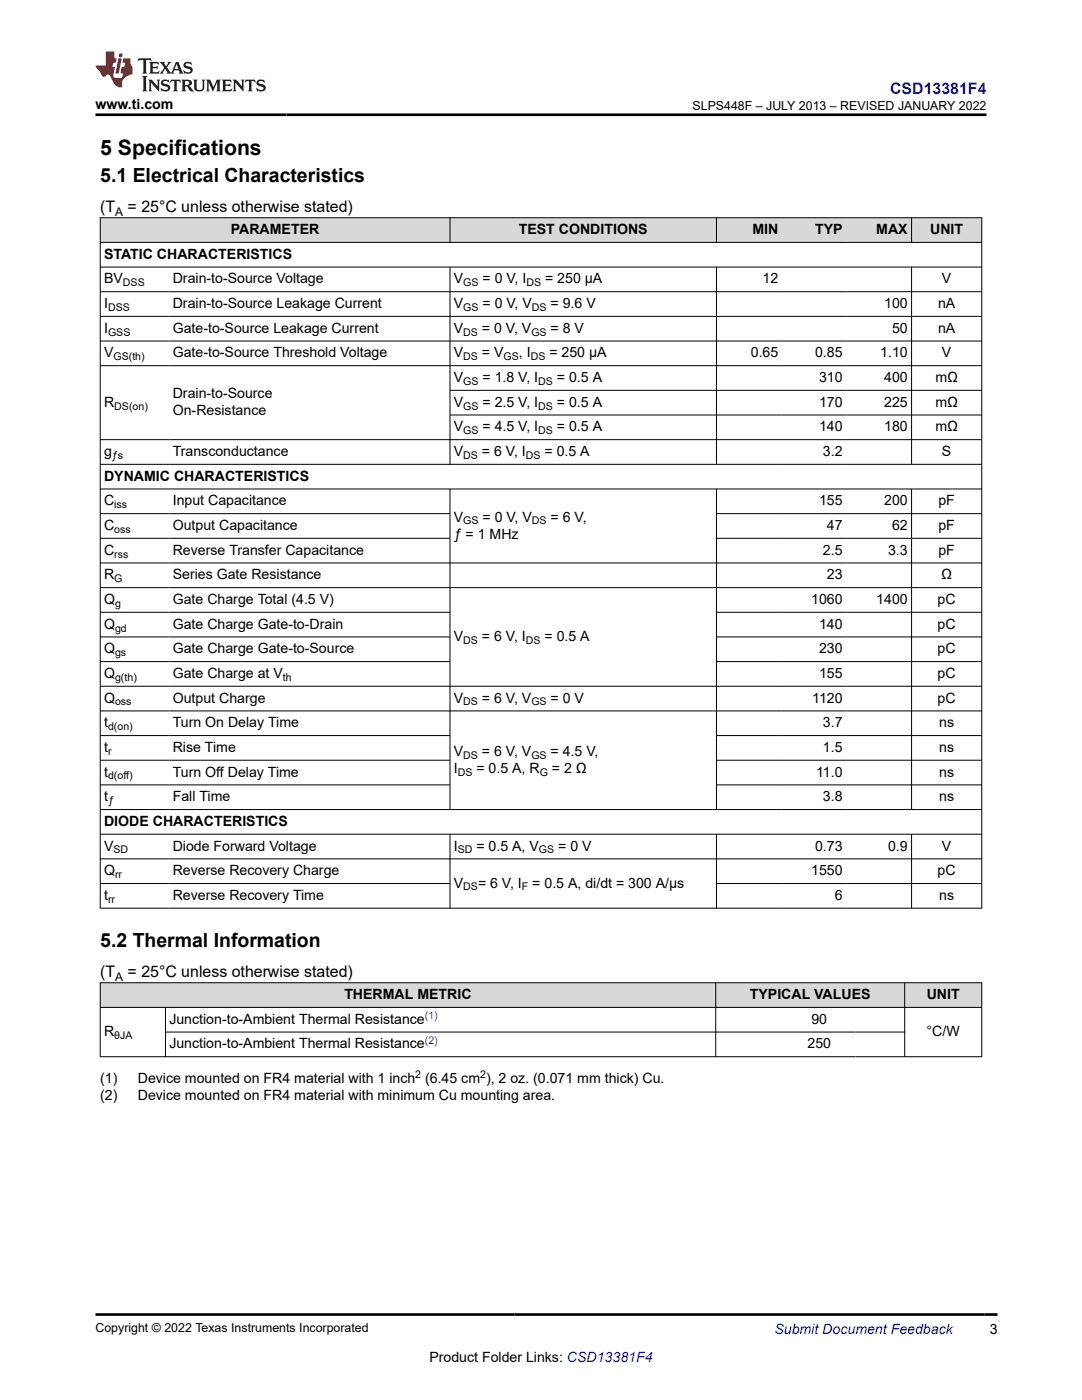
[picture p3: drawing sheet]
<svg xmlns="http://www.w3.org/2000/svg" width="216mm" height="279mm" viewBox="0 0 216 279" stroke-linecap="round" stroke-linejoin="round" font-family="sans-serif">
<defs><g id="words">
<text font-size="4.2" x="20" y="30.9">5 Specifications</text>
<g font-size="3.9">
<text x="20" y="36.3">5.1 Electrical Characteristics</text>
<text x="20" y="188.9">5.2 Thermal Information</text>
</g>
<text font-size="3.2" fill="#00f" x="177.6" y="18.7">CSD13381F4</text>
<g font-size="3.2">
<text x="20" y="42.4">(T</text>
<text x="25.5" y="42.4">= 25°C unless otherwise stated)</text>
<text x="20" y="195.1">(T</text>
<text x="25.5" y="195.1">= 25°C unless otherwise stated)</text>
</g>
<g font-size="2.8">
<text x="19" y="21.8">www.ti.com</text>
<text x="46.1" y="46.7">PARAMETER</text>
<text x="103.5" y="46.7">TEST CONDITIONS</text>
<text x="150.1" y="46.7">MIN</text>
<text x="162.6" y="46.7">TYP</text>
<text x="174.9" y="46.7">MAX</text>
<text x="185.6" y="46.7">UNIT</text>
<text x="20.8" y="51.6">STATIC CHARACTERISTICS</text>
<text x="20.8" y="56.6">BV</text>
<text x="34.5" y="56.6">Drain-to-Source Voltage</text>
<text x="90.6" y="56.6">V</text>
<text x="96.3" y="56.6">= 0 V, I</text>
<text x="108.8" y="56.6">= 250 μA</text>
<text x="152.2" y="56.6">12</text>
<text x="188" y="56.6">V</text>
<text x="20.8" y="61.5">I</text>
<text x="34.5" y="61.5">Drain-to-Source Leakage Current</text>
<text x="90.6" y="61.5">V</text>
<text x="96.3" y="61.5">= 0 V, V</text>
<text x="109.9" y="61.5">= 9.6 V</text>
<text x="176.4" y="61.5">100</text>
<text x="187.2" y="61.5">nA</text>
<text x="20.8" y="66.4">I</text>
<text x="20.8" y="71.3">V</text>
<text x="34.5" y="66.4">Gate-to-Source Leakage Current</text>
<text x="34.5" y="71.3">Gate-to-Source Threshold Voltage</text>
<text x="90.6" y="66.4">V</text>
<text x="90.6" y="71.3">V</text>
<text x="96.2" y="66.4">= 0 V, V</text>
<text x="96.2" y="71.3">= V</text>
<text x="103.5" y="71.3">, I</text>
<text x="109.6" y="71.3">= 250 μA</text>
<text x="109.9" y="66.4">= 8 V</text>
<text x="149.8" y="71.3">0.65</text>
<text x="162.6" y="71.3">0.85</text>
<text x="175.6" y="71.3">1.10</text>
<text x="178" y="66.4">50</text>
<text x="187.2" y="66.4">nA</text>
<text x="188" y="71.3">V</text>
<text x="90.6" y="76.3">V</text>
<text x="96.3" y="76.3">= 1.8 V, I</text>
<text x="111.1" y="76.3">= 0.5 A</text>
<text x="163.4" y="76.3">310</text>
<text x="176.4" y="76.3">400</text>
<text x="186.6" y="76.3">mΩ</text>
<text x="20.8" y="81.2">R</text>
<text x="34.5" y="79.5">Drain-to-Source</text>
<text x="34.5" y="82.9">On-Resistance</text>
<text x="90.6" y="81.2">V</text>
<text x="96.3" y="81.2">= 2.5 V, I</text>
<text x="111.1" y="81.2">= 0.5 A</text>
<text x="163.4" y="81.2">170</text>
<text x="176.4" y="81.2">225</text>
<text x="186.6" y="81.2">mΩ</text>
<text x="90.6" y="86.1">V</text>
<text x="96.3" y="86.1">= 4.5 V, I</text>
<text x="111.1" y="86.1">= 0.5 A</text>
<text x="163.4" y="86.1">140</text>
<text x="176.4" y="86.1">180</text>
<text x="186.6" y="86.1">mΩ</text>
<text x="20.8" y="91">g</text>
<text x="20.8" y="95.9">DYNAMIC CHARACTERISTICS</text>
<text x="34.5" y="91">Transconductance</text>
<text x="90.6" y="91">V</text>
<text x="96.2" y="91">= 6 V, I</text>
<text x="108.7" y="91">= 0.5 A</text>
<text x="164.2" y="91">3.2</text>
<text x="188" y="91">S</text>
<text x="20.8" y="100.9">C</text>
<text x="34.5" y="100.9">Input Capacitance</text>
<text x="163.4" y="100.9">155</text>
<text x="176.4" y="100.9">200</text>
<text x="187.3" y="100.9">pF</text>
<text x="20.8" y="105.8">C</text>
<text x="34.5" y="105.8">Output Capacitance</text>
<text x="90.6" y="107.5">ƒ = 1 MHz</text>
<text x="90.6" y="104.1">V</text>
<text x="96.3" y="104.1">= 0 V, V</text>
<text x="109.9" y="104.1">= 6 V,</text>
<text x="165" y="105.8">47</text>
<text x="178" y="105.8">62</text>
<text x="187.3" y="105.8">pF</text>
<text x="20.8" y="110.7">C</text>
<text x="34.5" y="110.7">Reverse Transfer Capacitance</text>
<text x="164.2" y="110.7">2.5</text>
<text x="177.2" y="110.7">3.3</text>
<text x="187.3" y="110.7">pF</text>
<text x="20.8" y="115.6">R</text>
<text x="34.5" y="115.6">Series Gate Resistance</text>
<text x="165" y="115.6">23</text>
<text x="187.8" y="115.6">Ω</text>
<text x="20.8" y="120.5">Q</text>
<text x="20.8" y="125.5">Q</text>
<text x="34.5" y="120.5">Gate Charge Total (4.5 V)</text>
<text x="34.5" y="125.5">Gate Charge Gate-to-Drain</text>
<text x="161.9" y="120.5">1060</text>
<text x="163.4" y="125.5">140</text>
<text x="174.8" y="120.5">1400</text>
<text x="187.1" y="120.5">pC</text>
<text x="187.1" y="125.5">pC</text>
<text x="20.8" y="130.4">Q</text>
<text x="34.5" y="130.4">Gate Charge Gate-to-Source</text>
<text x="90.6" y="127.9">V</text>
<text x="96.2" y="127.9">= 6 V, I</text>
<text x="108.7" y="127.9">= 0.5 A</text>
<text x="163.4" y="130.4">230</text>
<text x="187.1" y="130.4">pC</text>
<text x="20.8" y="135.3">Q</text>
<text x="34.5" y="135.3">Gate Charge at V</text>
<text x="163.4" y="135.3">155</text>
<text x="187.1" y="135.3">pC</text>
<text x="20.8" y="140.2">Q</text>
<text x="34.5" y="140.2">Output Charge</text>
<text x="90.6" y="140.2">V</text>
<text x="96.2" y="140.2">= 6 V, V</text>
<text x="109.9" y="140.2">= 0 V</text>
<text x="162.1" y="140.2">1120</text>
<text x="187.1" y="140.2">pC</text>
<text x="20.8" y="145.2">t</text>
<text x="34.5" y="145.2">Turn On Delay Time</text>
<text x="164.2" y="145.2">3.7</text>
<text x="187.4" y="145.2">ns</text>
<text x="20.8" y="150.1">t</text>
<text x="20.8" y="155">t</text>
<text x="34.5" y="150.1">Rise Time</text>
<text x="34.5" y="155">Turn Off Delay Time</text>
<text x="90.6" y="154.2">I</text>
<text x="90.6" y="150.8">V</text>
<text x="95.1" y="154.2">= 0.5 A, R</text>
<text x="96.2" y="150.8">= 6 V, V</text>
<text x="109.9" y="150.8">= 4.5 V,</text>
<text x="110.1" y="154.2">= 2 Ω</text>
<text x="162.8" y="155">11.0</text>
<text x="164.2" y="150.1">1.5</text>
<text x="187.4" y="150.1">ns</text>
<text x="187.4" y="155">ns</text>
<text x="20.8" y="159.9">t</text>
<text x="34.5" y="159.9">Fall Time</text>
<text x="164.2" y="159.9">3.8</text>
<text x="187.4" y="159.9">ns</text>
<text x="20.8" y="164.8">DIODE CHARACTERISTICS</text>
<text x="20.8" y="169.8">V</text>
<text x="34.5" y="169.8">Diode Forward Voltage</text>
<text x="90.6" y="169.8">I</text>
<text x="95.1" y="169.8">= 0.5 A, V</text>
<text x="111.4" y="169.8">= 0 V</text>
<text x="162.6" y="169.8">0.73</text>
<text x="177.2" y="169.8">0.9</text>
<text x="188" y="169.8">V</text>
<text x="20.8" y="174.7">Q</text>
<text x="20.8" y="179.6">t</text>
<text x="34.5" y="174.7">Reverse Recovery Charge</text>
<text x="34.5" y="179.6">Reverse Recovery Time</text>
<text x="90.6" y="177.1">V</text>
<text x="95.4" y="177.1">= 6 V, I</text>
<text x="106.2" y="177.1">= 0.5 A, di/dt = 300 A/μs</text>
<text x="161.9" y="174.7">1550</text>
<text x="166.6" y="179.6">6</text>
<text x="187.1" y="174.7">pC</text>
<text x="187.4" y="179.6">ns</text>
<text x="68.7" y="199.4">THERMAL METRIC</text>
<text x="149.6" y="199.4">TYPICAL VALUES</text>
<text x="184.9" y="199.4">UNIT</text>
<text x="20.8" y="206.8">R</text>
<text x="33.8" y="204.3">Junction-to-Ambient Thermal Resistance</text>
<text x="33.8" y="209.2">Junction-to-Ambient Thermal Resistance</text>
<text x="161.1" y="209.2">250</text>
<text x="161.9" y="204.3">90</text>
<text x="184.9" y="206.8">°C/W</text>
<text x="20" y="216">(1)</text>
<text x="20" y="219.4">(2)</text>
<text x="27.5" y="216">Device mounted on FR4 material with 1 inch (6.45 cm ), 2 oz. (0.071 mm thick) Cu.</text>
<text x="27.5" y="219.4">Device mounted on FR4 material with minimum Cu mounting area.</text>
<text x="197.5" y="266.1">3</text>
<text x="85.7" y="271.7">Product Folder Links: CSD13381F4</text>
</g>
<text font-size="2.8" fill="#00f" x="154.5" y="266.2">Submit Document Feedback</text>
<g font-size="2.5">
<text x="138.2" y="21.9">SLPS448F – JULY 2013 – REVISED JANUARY 2022</text>
<text x="19" y="265.9">Copyright © 2022 Texas Instruments Incorporated</text>
</g>
<g font-size="2.4">
<text x="23" y="43">A</text>
<text x="23" y="195.7">A</text>
</g>
<g font-size="2.1">
<text x="24.5" y="57.1">DSS</text>
<text x="92.4" y="57.1">GS</text>
<text x="105" y="57.1">DS</text>
<text x="21.6" y="62.1">DSS</text>
<text x="92.4" y="62.1">GS</text>
<text x="106.1" y="62.1">DS</text>
<text x="21.6" y="67">GSS</text>
<text x="22.6" y="71.9">GS(th)</text>
<text x="92.4" y="67">DS</text>
<text x="92.4" y="71.9">DS</text>
<text x="100.5" y="71.9">GS</text>
<text x="105.9" y="71.9">DS</text>
<text x="106" y="67">GS</text>
<text x="92.4" y="76.8">GS</text>
<text x="107.4" y="76.8">DS</text>
<text x="22.8" y="81.7">DS(on)</text>
<text x="92.4" y="81.7">GS</text>
<text x="107.4" y="81.7">DS</text>
<text x="92.4" y="86.7">GS</text>
<text x="107.4" y="86.7">DS</text>
<text x="22.3" y="91.6">ƒs</text>
<text x="92.4" y="91.6">DS</text>
<text x="104.9" y="91.6">DS</text>
<text x="22.8" y="101.4">iss</text>
<text x="22.8" y="106.3">oss</text>
<text x="92.4" y="104.7">GS</text>
<text x="106.1" y="104.7">DS</text>
<text x="22.8" y="111.3">rss</text>
<text x="22.8" y="116.2">G</text>
<text x="23" y="121.1">g</text>
<text x="23" y="126">gd</text>
<text x="23" y="131">gs</text>
<text x="92.4" y="128.5">DS</text>
<text x="104.9" y="128.5">DS</text>
<text x="23" y="135.9">g(th)</text>
<text x="56.4" y="135.9">th</text>
<text x="23" y="140.8">oss</text>
<text x="92.4" y="140.8">DS</text>
<text x="106" y="140.8">GS</text>
<text x="21.6" y="145.7">d(on)</text>
<text x="21.6" y="150.6">r</text>
<text x="21.6" y="155.6">d(off)</text>
<text x="91.3" y="154.8">DS</text>
<text x="92.4" y="151.4">DS</text>
<text x="106" y="151.4">GS</text>
<text x="107.7" y="154.8">G</text>
<text x="21.6" y="160.5">ƒ</text>
<text x="22.6" y="170.3">SD</text>
<text x="91.3" y="170.3">SD</text>
<text x="107.5" y="170.3">GS</text>
<text x="23" y="175.2">rr</text>
<text x="92.4" y="177.7">DS</text>
<text x="104.1" y="177.7">F</text>
<text x="21.6" y="180.2">rr</text>
<text x="22.8" y="207.3">θJA</text>
<text x="82.9" y="215.1">2</text>
<text x="95.8" y="215.1">2</text>
</g>
<g font-size="2.1" fill="#00f">
<text x="84.8" y="203.4">(1)</text>
<text x="84.8" y="208.3">(2)</text>
</g>
</g></defs>
<g fill="#d8d8d8">
<path d="M20 43.5h175.9v4.9h-175.9z" fill-rule="evenodd"/>
<path d="M20.1 43.5h69.6v4.8h-69.6z" fill-rule="evenodd"/>
<path d="M89.9 43.5h53v4.8h-53z" fill-rule="evenodd"/>
<path d="M143 43.5h13v4.8h-13z" fill-rule="evenodd"/>
<path d="M156 43.5h12.8v4.8h-12.8z" fill-rule="evenodd"/>
<path d="M168.8 43.5h13v4.8h-13z" fill-rule="evenodd"/>
<path d="M182 43.5h13.8v4.8h-13.8z" fill-rule="evenodd"/>
</g>
<g fill="none" stroke="#000" stroke-width=".2">
<path d="M19.9 43.5h176.1M19.9 48.4h176.1M19.9 53.3h176.1M19.9 58.2h176.1M20 43.4v137.9M89.8 43.4v5M89.8 53.3v39.4M143 43.4v5M143 53.3v39.4M181.9 43.4v5M181.9 53.3v39.4M195.9 43.4v137.9"/>
<path d="M19.9 63.1h176.1M19.9 68.1h176.1M19.9 73h176.1M89.8 77.9h106.2M19.9 87.7h176.1M19.9 92.7h176.1M19.9 97.6h176.1M89.8 97.6v64M89.8 82.8h106.2M143 97.6v64M181.9 97.6v64M19.9 102.5h70"/>
<path d="M19.9 112.4h176.1M19.9 107.4h70M19.9 117.3h176.1M143 102.5h53M143 107.4h53M19.9 122.2h70M19.9 137h176.1M19.9 127.1h70M19.9 132h70M143 122.2h53M143 127.1h53M143 132h53"/>
<path d="M19.9 141.9h176.1M19.9 146.8h70M19.9 151.7h70M19.9 156.6h70M143 146.8h53M143 151.7h53M143 156.6h53M19.9 161.6h176.1M19.9 166.5h176.1M19.9 171.4h176.1M19.9 176.3h70M89.8 166.5v14.8"/>
<path d="M143 166.5v14.8M143 176.3h53M181.9 166.5v14.8M19.9 181.2h176.1"/>
</g>
<g fill="#d8d8d8">
<path d="M20 196.1h175.9v4.9h-175.9z" fill-rule="evenodd"/>
<path d="M20.1 196.2h122.7v4.8h-122.7z" fill-rule="evenodd"/>
<path d="M142.9 196.2h37.6v4.8h-37.6z" fill-rule="evenodd"/>
<path d="M180.6 196.2h15.2v4.8h-15.2z" fill-rule="evenodd"/>
</g>
<path d="M19.9 196.1h176.1M20 196.1v14.9M142.8 196.1v14.9M180.5 196.1v14.9M195.9 196.1v14.9M19.9 201h176.1M19.9 210.9h176.1M33 201v10M33 206h147.6" fill="none" stroke="#000" stroke-width=".2"/>
<path d="M27.7 11.6l-.2 .6 .5-.2h.6v.1v2.2l-.2 .4h1l-.2-.4v-2.2v-.1h.5l.5 .2-.1-.6zM29.8 12.4l.2 .3v1.6l-.2 .4h1.9l.1-.6a1.08 1.08 0 0 1-1.3 .2v-.7h.6l.4 .2v-.7l-.4 .2h-.6v-.5l.2-.2a1 1 0 0 1 1 .3l-.1-.5zM31.8 12.4l1 1.1-1 1.2h.9l-.2-.2 .4-.8 .5 .8-.2 .2h1.6l-.2-.2 .1-.5h1l.1 .5-.1 .2h.9l-.2-.4-.8-1.9h-.5l-1 2.1-.8-1.1 .9-1h-.8l.2 .2-.5 .6-.3-.6 .1-.2zM35.2 12.8l.4 1h-.8zM36.8 12.5a.65 .65 0 0 0-.2 .7 .65 .65 0 0 0 .6 .5l.7 .1 .1 .3a.79 .79 0 0 1-.7 .4 .79 .79 0 0 1-.7-.5l.1 .7 .2-.1a.93 .93 0 0 0 1.1 0 .93 .93 0 0 0 .4-.9 1.46 1.46 0 0 0-1.2-.6l-.1-.3a1.09 1.09 0 0 1 1.2 .2l-.2-.6-.1 .1-.6-.2zM28.4 15.2l.2 .4v2.2l-.2 .4h1l-.2-.4v-2.2l.2-.4zM29.6 15.9l.2 .4v1.5l-.2 .4h.8l-.3-.4v-1.3l1.7 1.8v-2l.2-.4h-.8l.2 .2 .1 1.1-1.2-1.3zM32.3 16a.65 .65 0 0 0-.2 .8 .65 .65 0 0 0 .7 .4l.6 .2 .1 .2a.79 .79 0 0 1-.7 .4 .79 .79 0 0 1-.7-.5l.1 .7 .2-.1a.93 .93 0 0 0 1.1 .1 .93 .93 0 0 0 .4-1 1.46 1.46 0 0 0-1.2-.5l-.1-.4a1.09 1.09 0 0 1 1.2 .2l-.2-.6-.1 .1-.6-.1zM34.1 15.9l-.1 .6a.63 .63 0 0 1 .7-.3l.1 1.6-.3 .4h1l-.2-.4v-1.6a.66 .66 0 0 1 .8 .3l-.1-.6zM36.2 15.9l.2 .4v1.5l-.2 .4h.9l-.2-.2v-.7h.5l.1 .2a.79 .79 0 0 0 1.2 .6l-1-.9a.61 .61 0 0 0 .6-.6 .61 .61 0 0 0-.5-.7zM36.9 16.2h.2a.47 .47 0 0 1 .5 .1 .47 .47 0 0 1 .1 .5l-.2 .1-.6 .1zM38.5 15.9l.2 .2a2.27 2.27 0 0 0 .4 2 1.04 1.04 0 0 0 1.7-.7v-1.3l.2-.2h-.8l.2 .4v1.1a.6 .6 0 0 1-.6 .6 .6 .6 0 0 1-.6-.6v-1.1l.3-.4zM41.1 15.9l.2 .4v1.5l-.2 .4h.7l-.2-.4v-1.4l.9 1.9 .8-1.9v1.4l-.2 .4h1l-.3-.4v-1.5l.3-.4h-.8l-.7 1.5-.7-1.5zM44.3 15.9l.2 .4v1.5l-.2 .4h1.9l.1-.6a1.09 1.09 0 0 1-1.3 .2v-.7h.6l.4 .2v-.6l-.4 .2h-.6v-.6l.2-.1a1.01 1.01 0 0 1 1 .3l-.1-.6zM46.4 15.9l.3 .4v1.5l-.3 .4h.8l-.2-.4v-1.3l1.6 1.8v-2l.2-.4h-.7l.2 .2v1.1l-1.2-1.3zM49 15.9l-.1 .6a.63 .63 0 0 1 .8-.3v1.6l-.3 .4h1l-.2-.4v-1.6a.66 .66 0 0 1 .8 .3l-.1-.6zM51.4 16a.65 .65 0 0 0-.2 .8 .65 .65 0 0 0 .6 .4l.6 .2 .2 .2a.79 .79 0 0 1-.8 .4 .79 .79 0 0 1-.6-.5l.1 .7 .2-.1a.93 .93 0 0 0 1 .1 .93 .93 0 0 0 .5-1 1.46 1.46 0 0 0-1.3-.5l-.1-.4a1.09 1.09 0 0 1 1.3 .2l-.2-.6-.2 .1-.5-.1z" fill="#231f20"/>
<path d="M21.1 10.3v2.7h-2.1l.1 .4 .9 1a.95 .95 0 0 0 .9 .9 .59 .59 0 0 1 .6-.4 .59 .59 0 0 1 .5 .3l.4 .8a1.59 1.59 0 0 0 2.1 1.4 1.61 1.61 0 0 1 1-2.3l1-.3-.1-1.5a1.59 1.59 0 0 1-.4-1.7h-1.4l-.2 .9h.5l-.1 .9h-.5l-.2 .9v.3l.4 .1-.2 .9h-.6a.73 .73 0 0 1-1.1-.7l.3-1.5h-.5l.2-.9h.5l.2-.9h-.5v-1.3zM23.6 11.6l-.6 3.1h.7l.6-3.1zM23.8 10.7l-.1 .6h.7l.1-.6z" fill="#ed1c24"/>
<path d="M19 22.9h177.8M19.1 262.3h179.9" fill="none" stroke="#000" stroke-width=".53"/>
<use href="#words"/>
</svg>
